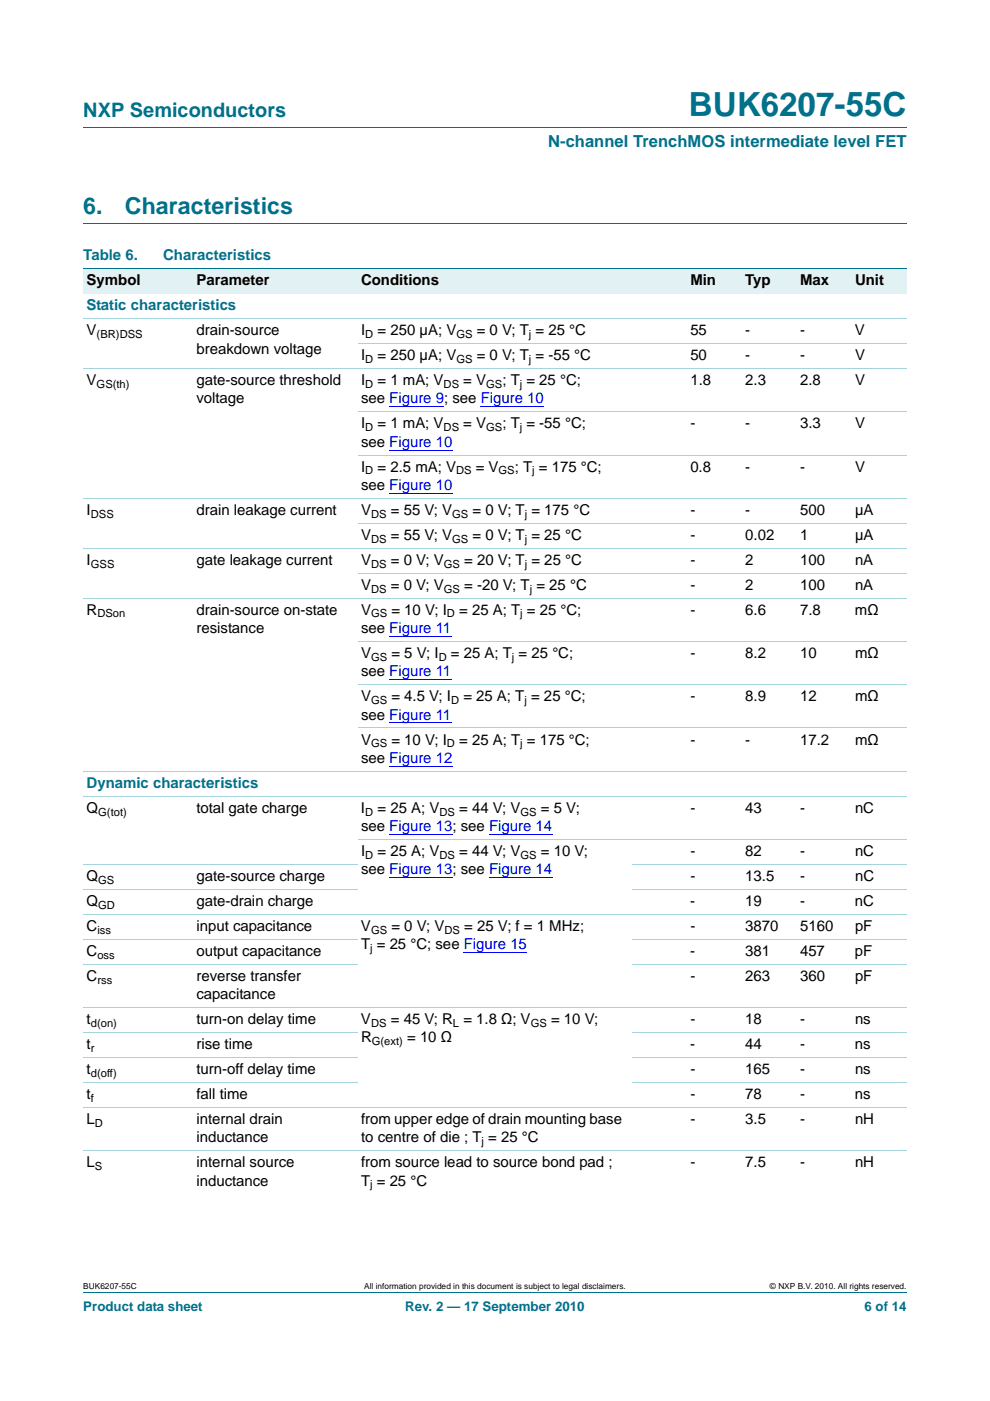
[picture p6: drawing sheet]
<svg xmlns="http://www.w3.org/2000/svg" width="210mm" height="297mm" viewBox="0 0 210 297" stroke-linecap="round" stroke-linejoin="round" font-family="sans-serif">
<defs><g id="words">
<text font-size="7" fill="#00718a" x="146.1" y="24.6">BUK6207-55C</text>
<g font-size="4.9" fill="#00718a">
<text x="17.7" y="45.4">6.</text>
<text x="26.5" y="45.4">Characteristics</text>
</g>
<text font-size="4.2" fill="#00718a" x="17.7" y="24.9">NXP Semiconductors</text>
<text font-size="3.5" fill="#00718a" x="116.3" y="31.1">N-channel TrenchMOS intermediate level FET</text>
<g font-size="3.2" fill="#00718a">
<text x="17.7" y="55.2">Table 6.</text>
<text x="34.6" y="55.2">Characteristics</text>
<text x="18.4" y="65.8">Static characteristics</text>
<text x="18.4" y="167">Dynamic characteristics</text>
</g>
<g font-size="3.2">
<text x="18.4" y="60.5">Symbol</text>
<text x="41.7" y="60.5">Parameter</text>
<text x="76.6" y="60.5">Conditions</text>
<text x="146.4" y="60.5">Min</text>
<text x="158.1" y="60.5">Typ</text>
<text x="169.7" y="60.5">Max</text>
<text x="181.4" y="60.5">Unit</text>
<text x="18.4" y="71.1">V</text>
<text x="41.7" y="71.1">drain-source</text>
<text x="76.6" y="71.1">I</text>
<text x="80.1" y="71.1">= 250 µA; V</text>
<text x="101.1" y="71.1">= 0 V; T = 25 °C</text>
<text x="146.4" y="71.1">55</text>
<text x="158.1" y="71.1">-</text>
<text x="169.7" y="71.1">-</text>
<text x="181.3" y="71.1">V</text>
<text x="41.7" y="75">breakdown voltage</text>
<text x="76.6" y="76.4">I</text>
<text x="80.1" y="76.4">= 250 µA; V</text>
<text x="101.1" y="76.4">= 0 V; T = -55 °C</text>
<text x="146.4" y="76.4">50</text>
<text x="158.1" y="76.4">-</text>
<text x="169.7" y="76.4">-</text>
<text x="181.4" y="76.4">V</text>
<text x="18.4" y="81.7">V</text>
<text x="41.7" y="81.7">gate-source threshold</text>
<text x="76.6" y="81.7">I</text>
<text x="80.1" y="81.7">= 1 mA; V</text>
<text x="98.3" y="81.7">= V</text>
<text x="106.6" y="81.7">; T = 25 °C;</text>
<text x="146.4" y="81.7">1.8</text>
<text x="158.1" y="81.7">2.3</text>
<text x="169.7" y="81.7">2.8</text>
<text x="181.4" y="81.7">V</text>
<text x="41.7" y="85.5">voltage</text>
<text x="76.6" y="85.5">see Figure 9; see Figure 10</text>
<text x="76.6" y="94.7">see Figure 10</text>
<text x="76.6" y="90.8">I</text>
<text x="80.1" y="90.8">= 1 mA; V</text>
<text x="98.3" y="90.8">= V</text>
<text x="106.6" y="90.8">; T = -55 °C;</text>
<text x="146.4" y="90.8">-</text>
<text x="158.1" y="90.8">-</text>
<text x="169.7" y="90.8">3.3</text>
<text x="181.4" y="90.8">V</text>
<text x="76.6" y="100">I</text>
<text x="80.1" y="100">= 2.5 mA; V</text>
<text x="100.9" y="100">= V</text>
<text x="109.2" y="100">; T = 175 °C;</text>
<text x="146.4" y="100">0.8</text>
<text x="158.1" y="100">-</text>
<text x="169.7" y="100">-</text>
<text x="181.4" y="100">V</text>
<text x="76.6" y="103.9">see Figure 10</text>
<text x="18.4" y="109.2">I</text>
<text x="41.7" y="109.2">drain leakage current</text>
<text x="76.6" y="109.2">V</text>
<text x="82.9" y="109.2">= 55 V; V</text>
<text x="100.2" y="109.2">= 0 V; T = 175 °C</text>
<text x="146.4" y="109.2">-</text>
<text x="158.1" y="109.2">-</text>
<text x="169.7" y="109.2">500</text>
<text x="181.4" y="109.2">µA</text>
<text x="18.4" y="119.8">I</text>
<text x="41.7" y="119.8">gate leakage current</text>
<text x="76.6" y="119.8">V</text>
<text x="76.6" y="114.5">V</text>
<text x="82.9" y="114.5">= 55 V; V</text>
<text x="82.9" y="119.8">= 0 V; V</text>
<text x="98.5" y="119.8">= 20 V; T = 25 °C</text>
<text x="100.2" y="114.5">= 0 V; T = 25 °C</text>
<text x="146.4" y="114.5">-</text>
<text x="146.4" y="119.8">-</text>
<text x="158.1" y="119.8">2</text>
<text x="158.1" y="114.5">0.02</text>
<text x="169.7" y="114.5">1</text>
<text x="169.7" y="119.8">100</text>
<text x="181.3" y="114.5">µA</text>
<text x="181.4" y="119.8">nA</text>
<text x="76.6" y="125.1">V</text>
<text x="82.9" y="125.1">= 0 V; V</text>
<text x="98.5" y="125.1">= -20 V; T = 25 °C</text>
<text x="146.4" y="125.1">-</text>
<text x="158.1" y="125.1">2</text>
<text x="169.7" y="125.1">100</text>
<text x="181.4" y="125.1">nA</text>
<text x="18.4" y="130.3">R</text>
<text x="41.7" y="130.3">drain-source on-state</text>
<text x="76.6" y="130.3">V</text>
<text x="83" y="130.3">= 10 V; I</text>
<text x="97.4" y="130.3">= 25 A; T = 25 °C;</text>
<text x="146.4" y="130.3">-</text>
<text x="158.1" y="130.3">6.6</text>
<text x="169.7" y="130.3">7.8</text>
<text x="181.3" y="130.3">mΩ</text>
<text x="41.7" y="134.2">resistance</text>
<text x="76.6" y="134.2">see Figure 11</text>
<text x="76.6" y="143.4">see Figure 11</text>
<text x="76.6" y="139.5">V</text>
<text x="83" y="139.5">= 5 V; I</text>
<text x="95.6" y="139.5">= 25 A; T = 25 °C;</text>
<text x="146.4" y="139.5">-</text>
<text x="158.1" y="139.5">8.2</text>
<text x="169.7" y="139.5">10</text>
<text x="181.3" y="139.5">mΩ</text>
<text x="76.6" y="148.7">V</text>
<text x="83" y="148.7">= 4.5 V; I</text>
<text x="98.3" y="148.7">= 25 A; T = 25 °C;</text>
<text x="146.4" y="148.7">-</text>
<text x="158.1" y="148.7">8.9</text>
<text x="169.7" y="148.7">12</text>
<text x="181.3" y="148.7">mΩ</text>
<text x="76.6" y="152.6">see Figure 11</text>
<text x="76.6" y="157.9">V</text>
<text x="76.6" y="161.8">see Figure 12</text>
<text x="83" y="157.9">= 10 V; I</text>
<text x="97.4" y="157.9">= 25 A; T = 175 °C;</text>
<text x="146.4" y="157.9">-</text>
<text x="158.1" y="157.9">-</text>
<text x="169.7" y="157.9">17.2</text>
<text x="181.4" y="157.9">mΩ</text>
<text x="18.4" y="172.3">Q</text>
<text x="41.7" y="172.3">total gate charge</text>
<text x="76.6" y="172.3">I</text>
<text x="80.1" y="172.3">= 25 A; V</text>
<text x="97.4" y="172.3">= 44 V; V</text>
<text x="114.7" y="172.3">= 5 V;</text>
<text x="146.4" y="172.3">-</text>
<text x="158.1" y="172.3">43</text>
<text x="169.7" y="172.3">-</text>
<text x="181.4" y="172.3">nC</text>
<text x="76.6" y="176.2">see Figure 13; see Figure 14</text>
<text x="76.6" y="181.5">I</text>
<text x="76.6" y="185.4">see Figure 13; see Figure 14</text>
<text x="80.1" y="181.5">= 25 A; V</text>
<text x="97.4" y="181.5">= 44 V; V</text>
<text x="114.7" y="181.5">= 10 V;</text>
<text x="146.4" y="181.5">-</text>
<text x="158.1" y="181.5">82</text>
<text x="169.7" y="181.5">-</text>
<text x="181.4" y="181.5">nC</text>
<text x="18.4" y="186.8">Q</text>
<text x="41.7" y="186.8">gate-source charge</text>
<text x="146.4" y="186.8">-</text>
<text x="158.1" y="186.8">13.5</text>
<text x="169.7" y="186.8">-</text>
<text x="181.4" y="186.8">nC</text>
<text x="18.4" y="197.4">C</text>
<text x="18.4" y="192.1">Q</text>
<text x="41.7" y="192.1">gate-drain charge</text>
<text x="41.7" y="197.4">input capacitance</text>
<text x="76.6" y="197.4">V</text>
<text x="83" y="197.4">= 0 V; V</text>
<text x="98.5" y="197.4">= 25 V; f = 1 MHz;</text>
<text x="146.4" y="192.1">-</text>
<text x="146.4" y="197.4">-</text>
<text x="158.1" y="192.1">19</text>
<text x="158.1" y="197.4">3870</text>
<text x="169.7" y="192.1">-</text>
<text x="169.7" y="197.4">5160</text>
<text x="181.3" y="192.1">nC</text>
<text x="181.4" y="197.4">pF</text>
<text x="18.4" y="202.7">C</text>
<text x="41.7" y="202.7">output capacitance</text>
<text x="76.6" y="201.3">T = 25 °C; see Figure 15</text>
<text x="146.4" y="202.7">-</text>
<text x="158.1" y="202.7">381</text>
<text x="169.7" y="202.7">457</text>
<text x="181.3" y="202.7">pF</text>
<text x="18.4" y="208">C</text>
<text x="41.7" y="208">reverse transfer</text>
<text x="146.4" y="208">-</text>
<text x="158.1" y="208">263</text>
<text x="169.7" y="208">360</text>
<text x="181.4" y="208">pF</text>
<text x="41.7" y="211.8">capacitance</text>
<text x="18.4" y="217.1">t</text>
<text x="41.7" y="217.1">turn-on delay time</text>
<text x="76.6" y="217.1">V</text>
<text x="76.6" y="221">R</text>
<text x="82.9" y="217.1">= 45 V; R = 1.8 Ω; V</text>
<text x="86.4" y="221">= 10 Ω</text>
<text x="116.9" y="217.1">= 10 V;</text>
<text x="146.4" y="217.1">-</text>
<text x="158.1" y="217.1">18</text>
<text x="169.7" y="217.1">-</text>
<text x="181.4" y="217.1">ns</text>
<text x="18.4" y="227.7">t</text>
<text x="18.4" y="222.4">t</text>
<text x="41.7" y="222.4">rise time</text>
<text x="41.7" y="227.7">turn-off delay time</text>
<text x="146.4" y="222.4">-</text>
<text x="146.4" y="227.7">-</text>
<text x="158" y="222.4">44</text>
<text x="158.1" y="227.7">165</text>
<text x="169.7" y="222.4">-</text>
<text x="169.7" y="227.7">-</text>
<text x="181.3" y="222.4">ns</text>
<text x="181.3" y="227.7">ns</text>
<text x="18.4" y="233">t</text>
<text x="41.7" y="233">fall time</text>
<text x="146.4" y="233">-</text>
<text x="158.1" y="233">78</text>
<text x="169.7" y="233">-</text>
<text x="181.3" y="233">ns</text>
<text x="18.4" y="238.3">L</text>
<text x="41.7" y="238.3">internal drain</text>
<text x="76.6" y="238.3">from upper edge of drain mounting base</text>
<text x="146.4" y="238.3">-</text>
<text x="158.1" y="238.3">3.5</text>
<text x="169.7" y="238.3">-</text>
<text x="181.4" y="238.3">nH</text>
<text x="41.7" y="242.2">inductance</text>
<text x="76.6" y="242.2">to centre of die ; T = 25 °C</text>
<text x="18.4" y="247.5">L</text>
<text x="41.7" y="247.5">internal source</text>
<text x="41.7" y="251.4">inductance</text>
<text x="76.6" y="247.5">from source lead to source bond pad ;</text>
<text x="76.6" y="251.4">T = 25 °C</text>
<text x="146.4" y="247.5">-</text>
<text x="158.1" y="247.5">7.5</text>
<text x="169.7" y="247.5">-</text>
<text x="181.4" y="247.5">nH</text>
</g>
<g font-size="2.8" fill="#00718a">
<text x="17.7" y="277.9">Product data sheet</text>
<text x="86" y="277.9">Rev. 2 — 17 September 2010</text>
<text x="183.4" y="277.9">6 of 14</text>
</g>
<g font-size="2.4">
<text x="20.5" y="71.6">(BR)DSS</text>
<text x="77.5" y="71.6">D</text>
<text x="96.8" y="71.6">GS</text>
<text x="112.2" y="71.6">j</text>
<text x="77.5" y="76.9">D</text>
<text x="96.8" y="76.9">GS</text>
<text x="112.2" y="76.9">j</text>
<text x="20.5" y="82.2">GS(th)</text>
<text x="77.5" y="82.2">D</text>
<text x="94.1" y="82.2">DS</text>
<text x="103.1" y="82.2">GS</text>
<text x="110.3" y="82.2">j</text>
<text x="77.5" y="91.4">D</text>
<text x="94.1" y="91.4">DS</text>
<text x="103.1" y="91.4">GS</text>
<text x="110.3" y="91.4">j</text>
<text x="77.5" y="100.6">D</text>
<text x="96.7" y="100.6">DS</text>
<text x="105.7" y="100.6">GS</text>
<text x="112.9" y="100.6">j</text>
<text x="19.3" y="109.7">DSS</text>
<text x="78.7" y="109.7">DS</text>
<text x="95.9" y="109.7">GS</text>
<text x="111.3" y="109.7">j</text>
<text x="78.7" y="115">DS</text>
<text x="95.9" y="115">GS</text>
<text x="111.3" y="115">j</text>
<text x="19.3" y="120.3">GSS</text>
<text x="78.7" y="120.3">DS</text>
<text x="78.7" y="125.6">DS</text>
<text x="94.1" y="120.3">GS</text>
<text x="94.1" y="125.6">GS</text>
<text x="111.3" y="120.3">j</text>
<text x="112.4" y="125.6">j</text>
<text x="20.7" y="130.9">DSon</text>
<text x="78.7" y="130.9">GS</text>
<text x="94.8" y="130.9">D</text>
<text x="110.4" y="130.9">j</text>
<text x="78.7" y="140.1">GS</text>
<text x="93" y="140.1">D</text>
<text x="108.6" y="140.1">j</text>
<text x="78.7" y="149.3">GS</text>
<text x="95.7" y="149.3">D</text>
<text x="111.2" y="149.3">j</text>
<text x="78.7" y="158.4">GS</text>
<text x="94.8" y="158.4">D</text>
<text x="110.4" y="158.4">j</text>
<text x="20.8" y="172.9">G(tot)</text>
<text x="77.5" y="172.9">D</text>
<text x="93.2" y="172.9">DS</text>
<text x="110.4" y="172.9">GS</text>
<text x="77.5" y="182.1">D</text>
<text x="93.2" y="182.1">DS</text>
<text x="110.4" y="182.1">GS</text>
<text x="20.8" y="187.4">GS</text>
<text x="20.7" y="198">iss</text>
<text x="20.8" y="192.7">GD</text>
<text x="78.7" y="198">GS</text>
<text x="94.3" y="198">DS</text>
<text x="20.7" y="203.2">oss</text>
<text x="78.5" y="201.8">j</text>
<text x="20.7" y="208.5">rss</text>
<text x="19.3" y="217.7">d(on)</text>
<text x="78.7" y="217.7">DS</text>
<text x="78.9" y="221.6">G(ext)</text>
<text x="96.1" y="217.7">L</text>
<text x="112.6" y="217.7">GS</text>
<text x="19.3" y="223">r</text>
<text x="19.3" y="228.3">d(off)</text>
<text x="19.3" y="233.6">f</text>
<text x="20.1" y="238.9">D</text>
<text x="102.2" y="242.8">j</text>
<text x="20.1" y="248.1">S</text>
<text x="78.5" y="251.9">j</text>
</g>
<g font-size="1.8">
<text x="17.7" y="273.3">BUK6207-55C</text>
<text x="77.3" y="273.3">All information provided in this document is subject to legal disclaimers.</text>
<text x="163.3" y="273.3">© NXP B.V. 2010. All rights reserved.</text>
</g>
</g></defs>
<path d="M17.7 27h174.6M17.7 47.4h174.6M17.7 273.9h174.6" fill="none" stroke="#00718a" stroke-width=".21"/>
<g fill="#e2f1f4">
<path d="M17.7 57h23.3v5.3h-23.3z"/>
<path d="M41 57h34.9v5.3h-34.9z"/>
<path d="M75.9 57h58.2v5.3h-58.2z"/>
<path d="M134.1 57h23.3v5.3h-23.3z"/>
<path d="M157.4 57h11.6v5.3h-11.6z"/>
<path d="M169 57h11.7v5.3h-11.7z"/>
<path d="M180.7 57h11.6v5.3h-11.6z"/>
</g>
<g fill="none" stroke="#00f" stroke-width=".21">
<path d="M82.6 86.3h11.6M82.6 95.4h13.4M102 86.3h13.4M82.6 104.6h13.4M82.6 134.9h13.1M82.6 144.1h13.1M82.6 153.3h13.1M82.6 162.5h13.4M82.6 176.9h13.4M103.7 176.9h13.4M82.6 186.1h13.4M103.7 186.1h13.4"/>
<path d="M98.4 202h13.4"/>
</g>
<path d="M17.7 57h174.6" fill="none" stroke="#00718a" stroke-width=".21"/>
<g fill="none" stroke="#a5d5dc" stroke-width=".21">
<path d="M17.7 67.5h174.6M17.7 78.1h174.6M75.9 72.8h116.4M75.9 87.3h116.4M75.9 96.5h116.4M17.7 105.6h174.6M17.7 116.2h174.6M75.9 110.9h116.4M17.7 126.8h174.6M75.9 121.5h116.4M75.9 136h116.4M75.9 145.2h116.4"/>
<path d="M75.9 154.3h116.4M17.7 163.5h174.6M17.7 168.8h174.6M75.9 178h116.4M17.7 183.3h58.2M17.7 188.6h58.2M17.7 193.8h174.6M17.7 199.1h58.2M134.1 183.3h58.2M134.1 188.6h58.2M134.1 199.1h58.2M17.7 204.4h58.2"/>
<path d="M17.7 213.6h174.6M17.7 218.9h58.2M134.1 204.4h58.2M134.1 218.9h58.2M17.7 224.2h58.2M17.7 229.5h58.2M17.7 234.8h174.6M134.1 224.2h58.2M134.1 229.5h58.2M17.7 243.9h174.6"/>
</g>
<use href="#words"/>
</svg>
